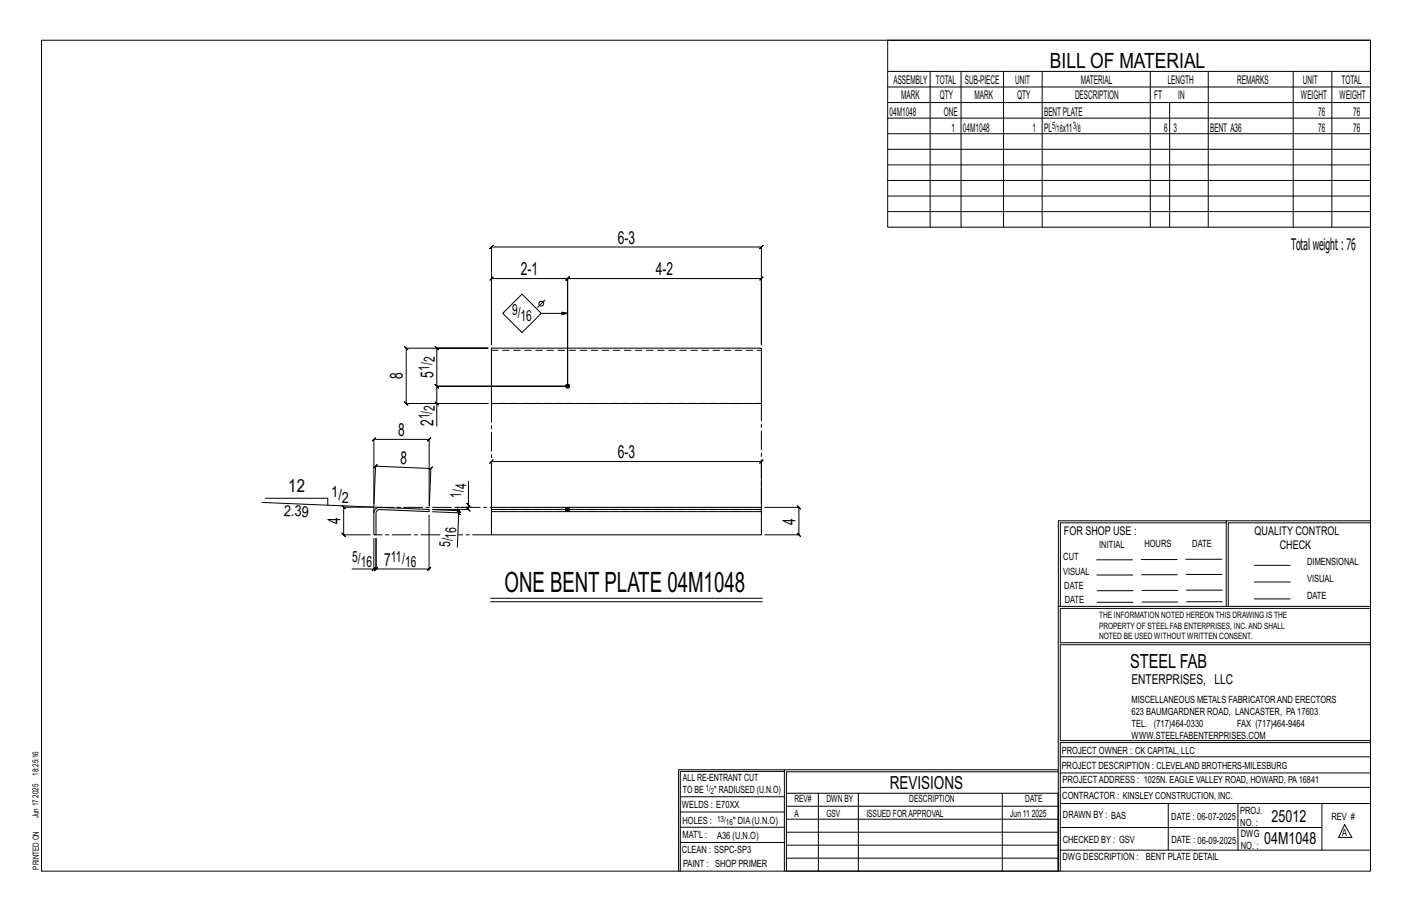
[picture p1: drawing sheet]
<svg xmlns="http://www.w3.org/2000/svg" width="432mm" height="279mm" viewBox="0 0 432 279" stroke-linecap="round" stroke-linejoin="round" font-family="sans-serif">
<defs><g id="words">
<text font-size="8.6" x="154.3" y="180.9">ONE BENT PLATE 04M1048</text>
<text font-size="6.4" x="321.1" y="20.7">BILL OF MATERIAL</text>
<text font-size="5.9" x="345.6" y="204.1">STEEL FAB</text>
<g font-size="5.5">
<text x="188.9" y="74.5">6-3</text>
<text x="159.3" y="84.2">2-1</text>
<text x="200.5" y="84.2">4-2</text>
<text x="123.2" y="115.9" transform="rotate(-90 123.2 115.9)">8</text>
<text x="132.6" y="115.5" transform="rotate(-90 132.6 115.5)">5</text>
<text x="132.6" y="130.3" transform="rotate(-90 132.6 130.3)">2</text>
<text x="121.8" y="133.3">8</text>
<text x="122.3" y="141.8" transform="rotate(2 122.3 141.8)">8</text>
<text x="188.9" y="140.1">6-3</text>
<text x="88.2" y="150.3">12</text>
<text x="104.1" y="160.3" transform="rotate(-90 104.1 160.3)">4</text>
<text x="243.3" y="160.3" transform="rotate(-90 243.3 160.3)">4</text>
<text x="117.5" y="172.9">7</text>
<text x="272.2" y="241.1">REVISIONS</text>
</g>
<g font-size="5.1">
<text x="388.9" y="251.3">25012</text>
<text x="386.6" y="258.1">04M1048</text>
</g>
<text font-size="4.9" x="394.8" y="76.4">Totalweight : 76</text>
<g font-size="4.7">
<text x="156.6" y="96.3">9/</text>
<text x="159.2" y="98">16</text>
<text x="131.3" y="113.4" transform="rotate(-90 131.3 113.4)">1/</text>
<text x="133" y="110.8" transform="rotate(-90 133 110.8)">2</text>
<text x="133" y="125.6" transform="rotate(-90 133 125.6)">2</text>
<text x="131.3" y="128.2" transform="rotate(-90 131.3 128.2)">1/</text>
<text x="142.7" y="149.6" transform="rotate(-90 142.7 149.6)">4</text>
<text x="101.3" y="152">1/</text>
<text x="104.6" y="153.6">2</text>
<text x="141" y="152.2" transform="rotate(-90 141 152.2)">1/</text>
<text x="86.8" y="157.7" transform="rotate(2 86.8 157.7)">2.39</text>
<text x="137.6" y="167.2" transform="rotate(-88 137.6 167.2)">5/</text>
<text x="139.4" y="164.7" transform="rotate(-88 139.4 164.7)">16</text>
<text x="107.7" y="171.7">5/</text>
<text x="110.3" y="173.4">16</text>
<text x="119.5" y="171.7">11/</text>
<text x="123.9" y="173.4">16</text>
</g>
<text font-size="4.2" x="346" y="209.1">ENTERPRISES, LLC</text>
<g font-size="3.7">
<text x="273.2" y="25.6">ASSEMBLY</text>
<text x="286.2" y="25.6">TOTAL</text>
<text x="295.1" y="25.6">SUB-PIECE</text>
<text x="310.4" y="25.6">UNIT</text>
<text x="330.5" y="25.6">MATERIAL</text>
<text x="357.1" y="25.6">LENGTH</text>
<text x="378.3" y="25.6">REMARKS</text>
<text x="398.4" y="25.6">UNIT</text>
<text x="410.2" y="25.6">TOTAL</text>
<text x="272.1" y="35.5">04M1048</text>
<text x="275.6" y="30.4">MARK</text>
<text x="287.4" y="30.4">QTY</text>
<text x="288.6" y="35.5">ONE</text>
<text x="298" y="30.4">MARK</text>
<text x="311" y="30.4">QTY</text>
<text x="319.3" y="35.5">BENTPLATE</text>
<text x="328.7" y="30.4">DESCRIPTION</text>
<text x="353" y="30.4">FT</text>
<text x="360.3" y="30.4">IN</text>
<text x="397.8" y="30.4">WEIGHT</text>
<text x="403.2" y="35.5">76</text>
<text x="409.6" y="30.4">WEIGHT</text>
<text x="413.8" y="35.5">76</text>
<text x="290.9" y="40.2">1</text>
<text x="294.5" y="40.2">04M1048</text>
<text x="315.8" y="40.2">1</text>
<text x="319.3" y="40.2">PL</text>
<text x="325" y="40.2">x11</text>
<text x="356" y="40.2">6</text>
<text x="358.9" y="40.2">3</text>
<text x="370.1" y="40.2">BENT A36</text>
<text x="403.2" y="40.2">76</text>
<text x="413.8" y="40.2">76</text>
<text x="325.3" y="163.4">FOR SHOP USE :</text>
<text x="383.7" y="163.4">QUALITY CONTROL</text>
<text x="391.4" y="167.8">CHECK</text>
</g>
<g font-size="3.1">
<text x="321.7" y="39.4">5/</text>
<text x="323.1" y="40.5">16</text>
<text x="328.2" y="39.4">3/</text>
<text x="329.6" y="40.5">8</text>
<text x="336.2" y="167.4">INITIAL</text>
<text x="350" y="167.1">HOURS</text>
<text x="364.6" y="167.2">DATE</text>
<text x="325.2" y="171.3">CUT</text>
<text x="399.8" y="172.8">DIMENSIONAL</text>
<text x="325.1" y="175.8">VISUAL</text>
<text x="399.8" y="177.9">VISUAL</text>
<text x="325.5" y="180">DATE</text>
<text x="325.7" y="184.4">DATE</text>
<text x="399.8" y="183.1">DATE</text>
<text x="346" y="215">MISCELLANEOUS METALS FABRICATORAND ERECTORS</text>
<text x="346" y="218.6">623 BAUMGARDNER ROAD, LANCASTER, PA17603</text>
<text x="346" y="225.8">WWW.STEELFABENTERPRISES.COM</text>
<text x="346" y="222.2">TEL. (717)464-0330</text>
<text x="378.3" y="222.2">FAX (717)464-9464</text>
<text x="324.7" y="230.5">PROJECT OWNER : CK CAPITAL, LLC</text>
<text x="208.8" y="238.8">ALL RE-ENTRANT CUT</text>
<text x="324.7" y="235.1">PROJECT DESCRIPTION : CLEVELAND BROTHERS-MILESBURG</text>
<text x="324.9" y="239.5">PROJECTADDRESS : 1025N. EAGLE VALLEY ROAD, HOWARD, PA16841</text>
<text x="208.8" y="242.5">TO BE</text>
<text x="218.4" y="242.5">&quot; RADIUSED (U.N.O)</text>
<text x="242.9" y="245.3">REV#</text>
<text x="252.7" y="245.3">DWN BY</text>
<text x="278.1" y="245.3">DESCRIPTION</text>
<text x="313.5" y="245.3">DATE</text>
<text x="324.9" y="244.2">CONTRACTOR : KINSLEY CONSTRUCTION, INC.</text>
<text x="208.5" y="247">WELDS : E70XX</text>
<text x="208.7" y="251.7">HOLES :</text>
<text x="224.2" y="251.8">&quot; DIA(U.N.O)</text>
<text x="242.9" y="249.9">A</text>
<text x="252.7" y="249.9">GSV</text>
<text x="264.9" y="249.9">ISSUED FORAPPROVAL</text>
<text x="309" y="249.9">Jun 11</text>
<text x="315.5" y="249.9">2025</text>
<text x="325.1" y="250">DRAWN BY : BAS</text>
<text x="358.2" y="250.5">DATE : 06-07-2025</text>
<text x="379.3" y="248.9">PROJ.</text>
<text x="407.2" y="250.5">REV #</text>
<text x="208.7" y="256.3">MAT'L :</text>
<text x="219.3" y="256.4">A36 (U.N.O)</text>
<text x="325" y="257.6">CHECKED BY : GSV</text>
<text x="358.3" y="257.7">DATE : 06-09-2025</text>
<text x="379.3" y="252.5">NO. :</text>
<text x="379.5" y="255.9">DWG</text>
<text x="410.5" y="255.5">A</text>
<text x="208.6" y="260.7">CLEAN : SSPC-SP3</text>
<text x="324.9" y="262.9">DWG DESCRIPTION :</text>
<text x="350.4" y="263">BENT PLATE DETAIL</text>
<text x="379.5" y="259.5">NO. :</text>
<text x="208.9" y="265">PAINT : SHOP PRIMER</text>
</g>
<g font-size="2.7">
<text x="336.1" y="189">THE INFORMATION NOTED HEREON THIS DRAWING IS THE</text>
<text x="336.1" y="195.4">NOTED BE USED WITHOUT WRITTEN CONSENT.</text>
<text x="336.1" y="192.2">PROPERTY OF STEEL FAB ENTERPRISES, INC.AND SHALL</text>
</g>
<g font-size="2.6">
<text x="215.9" y="241.8">1/</text>
<text x="217.4" y="242.7">2</text>
<text x="219.3" y="251.1">13/</text>
<text x="222" y="252.1">16</text>
</g>
<g font-size="2.5">
<text x="11.7" y="237.1" transform="rotate(-90 11.7 237.1)">18:25:16</text>
<text x="11.8" y="243.8" transform="rotate(-90 11.8 243.8)">2025</text>
<text x="11.8" y="250.1" transform="rotate(-90 11.8 250.1)">Jun 17</text>
<text x="11.9" y="265.8" transform="rotate(-90 11.9 265.8)">PRINTED ON</text>
</g>
</g></defs>
<g fill="none" stroke="#000" stroke-width=".31">
<path d="M12.7 12.3h406.4v254h-406.4zM271.5 12.3h147.6v57.2h-147.6zM271.5 21.8h147.6M271.5 26.6h147.6M271.5 31.4h147.6M271.5 36.1h147.6M284.5 21.8v47.7M293.9 21.8v47.7M306.9 21.8v47.7M318.7 21.8v47.7M351.8 21.8v47.7M357.7 31.4v38.1"/>
<path d="M369.5 21.8v47.7M395.5 21.8v47.7M407.3 21.8v47.7M271.5 40.9h147.6M271.5 45.6h147.6M271.5 50.4h147.6M271.5 55.2h147.6M271.5 59.9h147.6M150.3 75.5l-.5 .5 1-1-.5 .5h82.5l-.5 .5 1-1-.5 .5v29.9v-20.2l.5-.5-1 1 .5-.5h-59.2l.5-.5-1 1 .5-.5v32.9v-32.9l.5-.5-1 1 .5-.5h-23.3l.5-.5-1 1 .5-.5v20.2zM271.5 64.7h147.6M153.7 95.8l5.9-5.9 5.9 5.9-5.9 5.9zM165.5 95.8h8.1l-1.8 .4v-.8l1.8 .4"/>
<path d="M166.6 91.7l-2.2 2.3M133.1 122.8l1 1zM133.6 123.3v-5.2l.5 .5-1-1 .5 .5h40h-40l.5 .5-1-1 .5 .5v-11.7l.5 .5-1-1 .5 .5h15.6h-25l-.5-.5 1 1-.5-.5v16.9l-.5-.5 1 1-.5-.5h25h-15.6v7M80.1 153.6l34.2 1.4M81.2 152.3h19v2.1M114.3 154v-19.7l-.5 .5 1-1-.5 .5h16.9l-.5 .5 1-1-.5 .5 .1 20.4 .5-11.5 .5-.5-1.1 1 .6-.5-17-.7 .6-.5-1.1 1 .5-.5-.5 12.5M114.3 155h-9.2l-.5-.5 1 1-.5-.5v8.5l-.5-.5 1 1-.5-.5h8.2M131.2 157.5v16.4l.5-.5-1 1 .5-.5h-16.2l.5-.5-1 1 .5-.5v-9.4v9.4l.5-.5-1 1 .5-.5h-.7M132.3 156.4l8 .4-.4 10.5M132.3 155.8l8 .3-.5-.5 1 1-.5-.5v.7M139.8 156.3l1 1zM142.8 153.8l1 1z"/>
<path d="M143.3 147.1v8h-3.6M143.3 154.3v1.4l-.5-.5 1 1-.5-.5h-11M150.3 154v-12.9l-.5 .5 1-1-.5 .5h82.5l-.5 .5 1-1-.5 .5v12.9M233.9 155.1h10.4l-.5-.5 1 1-.5-.5v8.4l-.5-.5 1 1-.5-.5h-10.4M375 159.8h-50.7v25.6M375 159.2h-51.3l-.1 107.1M419.1 159.2h-44.1v26.2M419.1 159.8h-43.5v25.6M114.3 173.9l-.5 .5 1-1zM114.3 164.5v9.4h-6.6M335.4 171.1h10.9M335.4 175.8h11"/>
<path d="M349 171h11M349.1 175.7h11M362.7 171h10.9M362.7 175.6h11M383.6 172.8h11M383.6 177.9h11M150 183.9h83.1M150 182.9h83.1M323.7 185.4h95.4M335.5 184.1h11M335.5 180.6h11M349.2 184h11"/>
<path d="M349.2 180.5h11M362.9 180.4h10.9M362.9 184h10.9M383.6 183.1h11M419.1 186h-94.9v10.5h94.9M419.1 197.1h-94.9v29.3h94.9v.6h-94.9v39.3M239.9 235.8h-31.9v30.5M239.9 235.3h-32.4v31M323.6 235.3h-83.7v31M323.6 235.9h-83.1v6.6M324.2 236.3h94.9M324.2 231.4h94.9"/>
<path d="M208 252.9h31.9M208 257.5h31.9M208 243.6h31.9M208 248.2h31.9M240.5 242.5h83.1v23.8h-83.1zM240.5 258.4h83.1M240.5 254.4h83.1M240.5 250.4h83.1M240.5 246.5h83.1M250.3 242.5v23.8M262.5 242.5v23.8M306.5 242.5v23.8"/>
<path d="M324.2 253h80.1M324.2 245.6h94.9M324.2 259.9h94.9M324.2 240.7h94.9M357.3 245.6v14.3M378.6 245.6v14.3M404.3 245.6v14.3M411.2 252.1l2.2 3.9h-4zM240.5 262.3h83.1"/>
<circle cx="165.5" cy="92.9" r=".74"/>
</g>
<g fill="#000" stroke="#000" stroke-width=".31">
<path d="M173 155.5h1.2z"/>
<circle cx="173.6" cy="118.1" r=".6"/>
</g>
<path d="M150.3 106.4h82.5v16.9h-82.5zM114.9 155.6l1.2-.5 15.1 .6v.7l-15.7-.5-.5 .9v6.7h-.7v-6.7zM150.3 155.7h82.5v.7h-82.5zM150.3 155.7v-.6h82.5v.6M150.3 156.4v7.1h82.5v-7.1M173 155.5h1.1" fill="none" stroke="#000" stroke-width=".32"/>
<g fill="none" stroke="#000" stroke-width=".31" stroke-dasharray="2 1.4">
<path d="M150.3 107.1h82.5M232.8 123.3h-82.5M173 156.2h.6M173 155.5v.7v-.7M173.2 156.2h-.2M173.3 156.2v-.7M173.3 156.2h-.1v-.7M173.3 155.5h.1M173.6 155.5v.7h-.3M173.6 156.2h.6M173.8 155.5v.7h-.2M174 155.5v.7h-.2"/>
<path d="M174.1 156.2h-.1M174.2 155.5l-.1 .7v-.7M232.8 155.8h-82.5"/>
<circle cx="173.6" cy="118" r=".6"/>
</g>
<path d="M150.3 123.3v31.8l-36-.1M114.3 156.8v-1.8M232.8 155.1v-31.8M134.5 163.5h-19.5M150.3 163.5h-10.3" fill="none" stroke="#000" stroke-width=".31" stroke-dasharray="5.8 1 1 1"/>
<use href="#words"/>
</svg>
